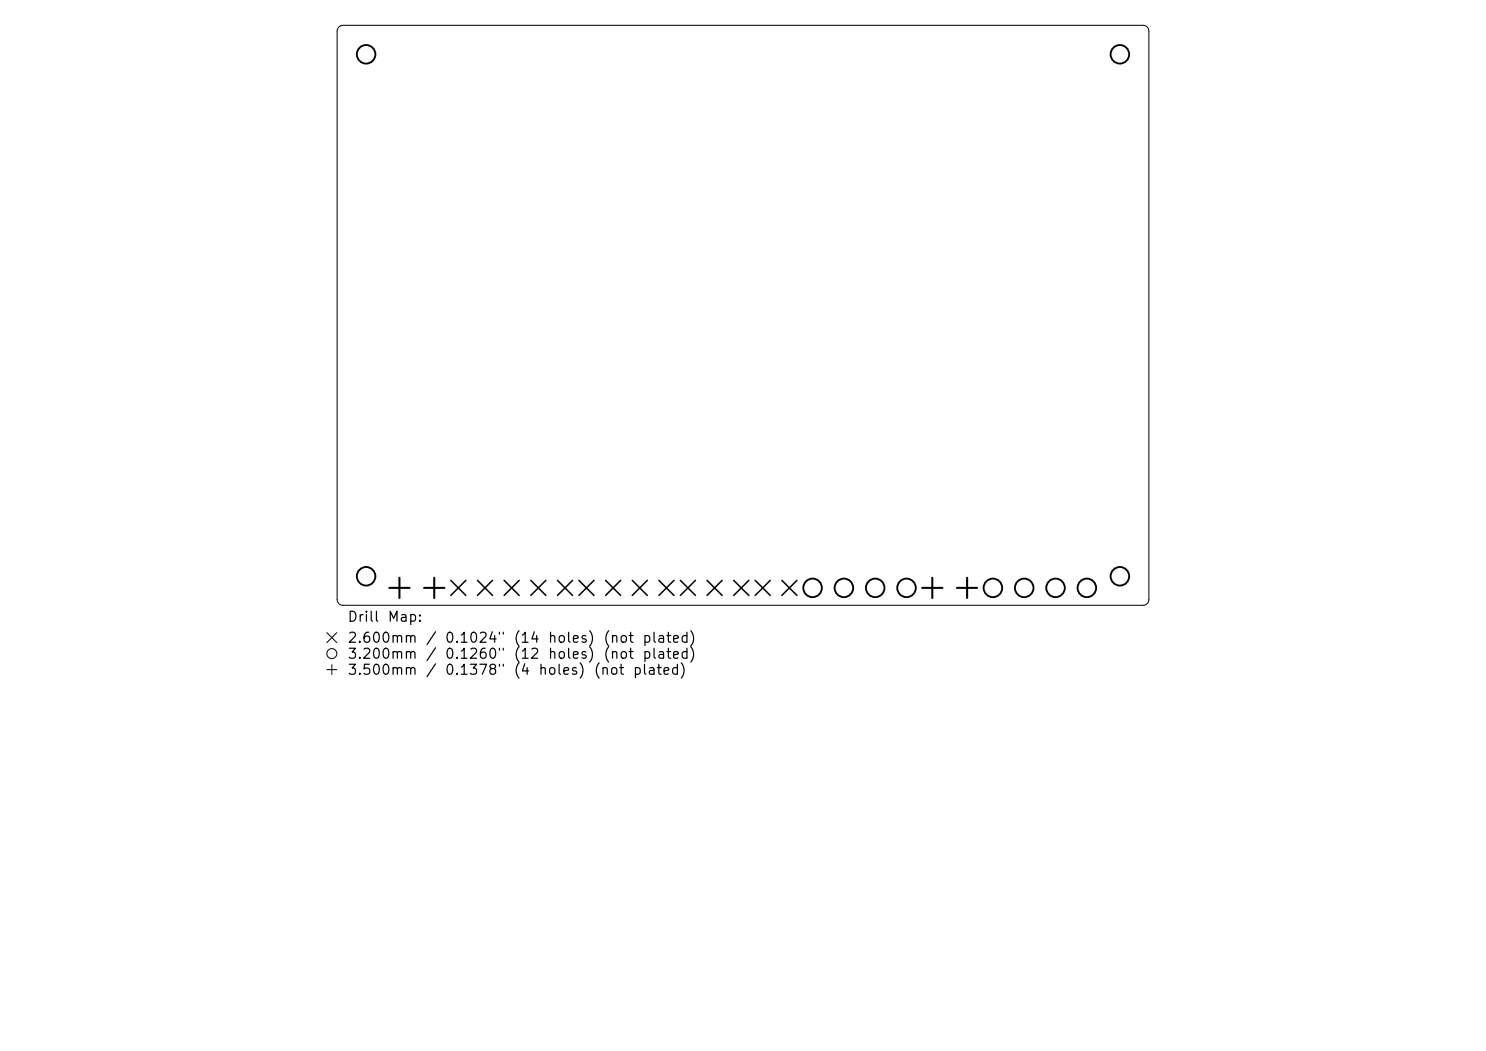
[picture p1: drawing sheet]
<svg xmlns="http://www.w3.org/2000/svg" width="297mm" height="210mm" viewBox="0 0 297 210" stroke-linecap="round" stroke-linejoin="round" font-family="sans-serif">
<defs><g id="words">
<g font-size="2">
<text x="69.3" y="124.7">Drill</text>
<text x="77.3" y="124.7">Map:</text>
<text x="69.3" y="128.9">2.600mm</text>
<text x="84.9" y="128.9">/</text>
<text x="88.8" y="128.9">0.1024&quot;</text>
<text x="102.5" y="128.9">(14</text>
<text x="109.4" y="128.9">holes)</text>
<text x="120.4" y="128.9">(not</text>
<text x="128.2" y="128.9">plated)</text>
<text x="69.3" y="132.1">3.200mm</text>
<text x="69.3" y="135.3">3.500mm</text>
<text x="84.9" y="132.1">/</text>
<text x="84.9" y="135.3">/</text>
<text x="88.8" y="132.1">0.1260&quot;</text>
<text x="88.8" y="135.3">0.1378&quot;</text>
<text x="102.5" y="132.1">(12</text>
<text x="102.5" y="135.3">(4</text>
<text x="107.5" y="135.3">holes)</text>
<text x="109.4" y="132.1">holes)</text>
<text x="118.5" y="135.3">(not</text>
<text x="120.4" y="132.1">(not</text>
<text x="126.3" y="135.3">plated)</text>
<text x="128.2" y="132.1">plated)</text>
</g>
</g></defs>
<g fill="none" stroke="#000" stroke-width=".2">
<path d="M67.7 5.4l.8-.3h160a1.16 1.16 0 0 1 1.1 1.1v113.6a1.16 1.16 0 0 1-1.1 1.1h-160a1.16 1.16 0 0 1-1.1-1.1v-113.6zM65.3 126.4l2 2M65.3 133.8h2M66.3 132.8v2M67.3 126.4l-2 2"/>
<circle cx="66.3" cy="130.6" r="1"/>
</g>
<g fill="none" stroke="#000" stroke-width=".3">
<path d="M90.1 116l3 3M93.1 116l-3 3M95.4 116l3 3M98.4 116l-3 3M100.8 116l3 3M103.8 116l-3 3M106.1 116l3 3M109.1 116l-3 3M111.4 116l3 3M114.4 116l-3 3M115.7 116l3 3M118.7 116l-3 3"/>
<path d="M121 116l3 3M124 116l-3 3M126.4 116l3 3M129.4 116l-3 3M131.7 116l3 3M134.7 116l-3 3M136 116l3 3M139 116l-3 3M141.3 116l3 3M144.3 116l-3 3M146.6 116l3.1 3M149.7 116l-3.1 3"/>
<path d="M150.9 116l3 3M153.9 116l-3 3M156.3 116l3 3M159.3 116l-3 3"/>
</g>
<g fill="none" stroke="#000" stroke-width=".37">
<circle cx="73.2" cy="10.9" r="1.85"/>
<circle cx="223.8" cy="10.9" r="1.85"/>
<circle cx="73.2" cy="115.2" r="1.85"/>
<circle cx="162.4" cy="117.5" r="1.85"/>
<circle cx="168.7" cy="117.5" r="1.85"/>
<circle cx="174.9" cy="117.5" r="1.85"/>
<circle cx="181.2" cy="117.5" r="1.85"/>
<circle cx="198.4" cy="117.5" r="1.85"/>
<circle cx="204.7" cy="117.5" r="1.85"/>
<circle cx="211" cy="117.5" r="1.85"/>
<circle cx="217.2" cy="117.5" r="1.85"/>
<circle cx="223.8" cy="115.2" r="1.85"/>
</g>
<path d="M77.8 117.5h4.1M79.8 115.4v4.1M84.8 117.5h4M86.8 115.4v4.1M184.3 117.5h4.1M186.3 115.4v4.1M191.3 117.5h4M193.3 115.4v4.1" fill="none" stroke="#000" stroke-width=".41"/>
<use href="#words"/>
</svg>
